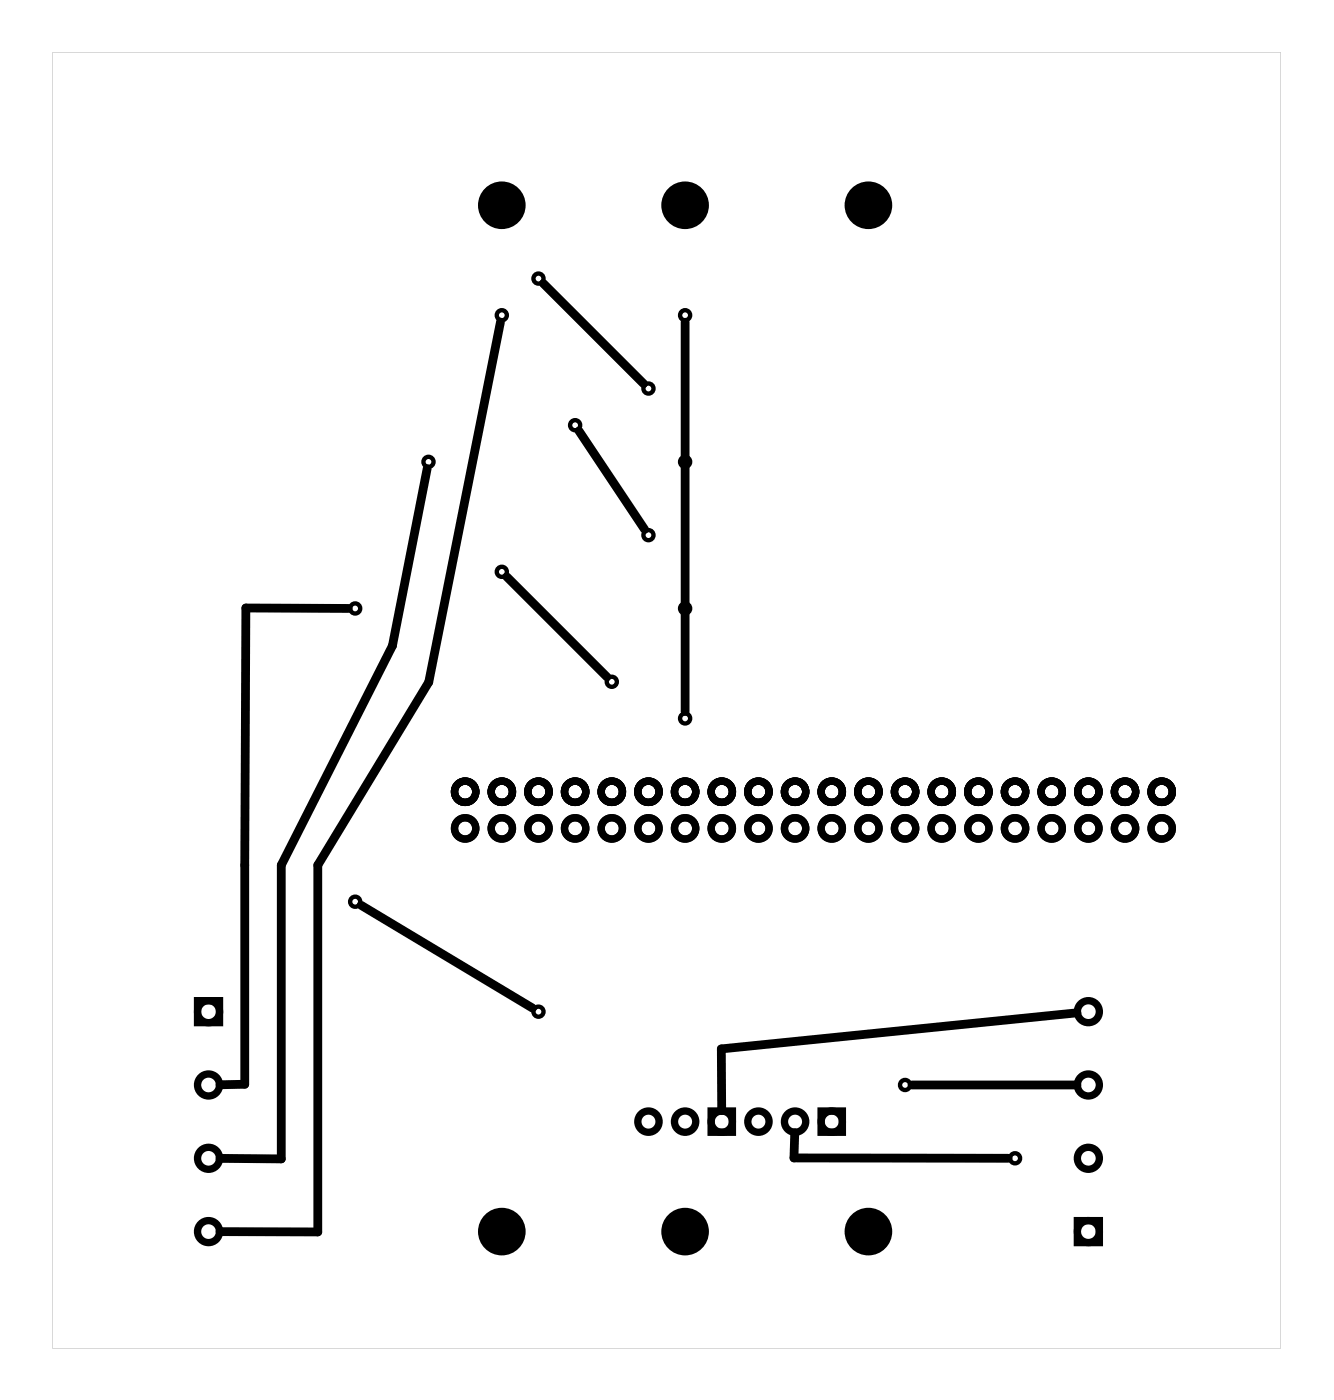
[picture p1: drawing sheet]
<svg xmlns="http://www.w3.org/2000/svg" width="92mm" height="97mm" viewBox="0 0 92 97" stroke-linecap="round" stroke-linejoin="round" font-family="sans-serif">
<path d="M3.6 3.6v89.8h85.1v-89.8zM3.6 3.6h85.1v89.8h-85.1z" fill="#000"/>
<g fill="none" stroke="#000" stroke-width=".3">
<circle cx="37.3" cy="19.3" r=".35"/>
<circle cx="29.7" cy="32" r=".35"/>
<circle cx="34.8" cy="21.8" r=".35"/>
<circle cx="34.8" cy="39.6" r=".35"/>
<circle cx="39.8" cy="29.5" r=".35"/>
<circle cx="44.9" cy="37.1" r=".35"/>
<circle cx="44.9" cy="26.9" r=".35"/>
<circle cx="47.5" cy="21.8" r=".35"/>
<circle cx="47.5" cy="32" r=".35"/>
<circle cx="24.6" cy="42.2" r=".35"/>
<circle cx="42.4" cy="47.2" r=".35"/>
<circle cx="47.5" cy="49.8" r=".35"/>
<circle cx="47.5" cy="42.2" r=".35"/>
<circle cx="24.6" cy="62.5" r=".35"/>
<circle cx="37.3" cy="70.1" r=".35"/>
<circle cx="62.7" cy="75.2" r=".35"/>
<circle cx="70.3" cy="80.3" r=".35"/>
</g>
<g fill="none" stroke="#000" stroke-width=".51">
<path d="M13.7 69.3h1.5v1.6h-1.5zM49.3 77h1.4v1.5h-1.4zM56.9 77h1.5v1.5h-1.5zM74.6 84.6h1.6v1.5h-1.6z"/>
<circle cx="32.2" cy="54.9" r=".74"/>
<circle cx="32.2" cy="57.4" r=".74"/>
<circle cx="34.8" cy="54.9" r=".74"/>
<circle cx="34.8" cy="57.4" r=".74"/>
<circle cx="37.3" cy="54.9" r=".74"/>
<circle cx="37.3" cy="57.4" r=".74"/>
<circle cx="39.8" cy="54.9" r=".74"/>
<circle cx="39.8" cy="57.4" r=".74"/>
<circle cx="42.4" cy="54.9" r=".74"/>
<circle cx="42.4" cy="57.4" r=".74"/>
<circle cx="44.9" cy="54.9" r=".74"/>
<circle cx="44.9" cy="57.4" r=".74"/>
<circle cx="47.5" cy="54.9" r=".74"/>
<circle cx="47.5" cy="57.4" r=".74"/>
<circle cx="50" cy="54.9" r=".74"/>
<circle cx="50" cy="57.4" r=".74"/>
<circle cx="52.5" cy="54.9" r=".74"/>
<circle cx="52.5" cy="57.4" r=".74"/>
<circle cx="55.1" cy="54.9" r=".74"/>
<circle cx="55.1" cy="57.4" r=".74"/>
<circle cx="57.6" cy="54.9" r=".74"/>
<circle cx="57.6" cy="57.4" r=".74"/>
<circle cx="60.2" cy="54.9" r=".74"/>
<circle cx="60.2" cy="57.4" r=".74"/>
<circle cx="62.7" cy="54.9" r=".74"/>
<circle cx="62.7" cy="57.4" r=".74"/>
<circle cx="65.2" cy="54.9" r=".74"/>
<circle cx="65.2" cy="57.4" r=".74"/>
<circle cx="67.8" cy="54.9" r=".74"/>
<circle cx="67.8" cy="57.4" r=".74"/>
<circle cx="70.3" cy="54.9" r=".74"/>
<circle cx="70.3" cy="57.4" r=".74"/>
<circle cx="72.9" cy="54.9" r=".74"/>
<circle cx="72.9" cy="57.4" r=".74"/>
<circle cx="75.4" cy="54.9" r=".74"/>
<circle cx="75.4" cy="57.4" r=".74"/>
<circle cx="77.9" cy="54.9" r=".74"/>
<circle cx="77.9" cy="57.4" r=".74"/>
<circle cx="80.5" cy="54.9" r=".74"/>
<circle cx="80.5" cy="57.4" r=".74"/>
<circle cx="14.4" cy="70.1" r=".76"/>
<circle cx="14.4" cy="75.2" r=".76"/>
<circle cx="44.9" cy="77.7" r=".74"/>
<circle cx="47.5" cy="77.7" r=".74"/>
<circle cx="50" cy="77.7" r=".74"/>
<circle cx="52.5" cy="77.7" r=".74"/>
<circle cx="55.1" cy="77.7" r=".74"/>
<circle cx="57.6" cy="77.7" r=".74"/>
<circle cx="75.4" cy="70.1" r=".76"/>
<circle cx="75.4" cy="75.2" r=".76"/>
<circle cx="14.4" cy="80.3" r=".76"/>
<circle cx="14.4" cy="85.3" r=".76"/>
<circle cx="75.4" cy="80.3" r=".76"/>
<circle cx="75.4" cy="85.3" r=".76"/>
</g>
<g fill="#000">
<circle cx="34.8" cy="14.2" r="1.65"/>
<circle cx="47.5" cy="14.2" r="1.65"/>
<circle cx="60.2" cy="14.2" r="1.65"/>
<circle cx="34.8" cy="85.3" r="1.65"/>
<circle cx="47.5" cy="85.3" r="1.65"/>
<circle cx="60.2" cy="85.3" r="1.65"/>
</g>
<path d="M37.7 19.6l6.9 7M29.6 32.5l-2.4 12.3-7.7 15.2v20.3h-4.3M34.7 22.3l-5 25-7.7 12.7v25.4l-6.8-.1M35.1 40l6.9 6.9M40.1 29.9l4.6 6.8M47.5 22.3v27M24.1 42.2l-7.1-.1v33l-1.8 .1M25 62.7l11.9 7.2M55.1 78.5l-.1 1.7 14.8 .1M63.2 75.2h11.4M74.6 70.2l-24.6 2.5v4.3" fill="none" stroke="#000" stroke-width=".61"/>
</svg>
